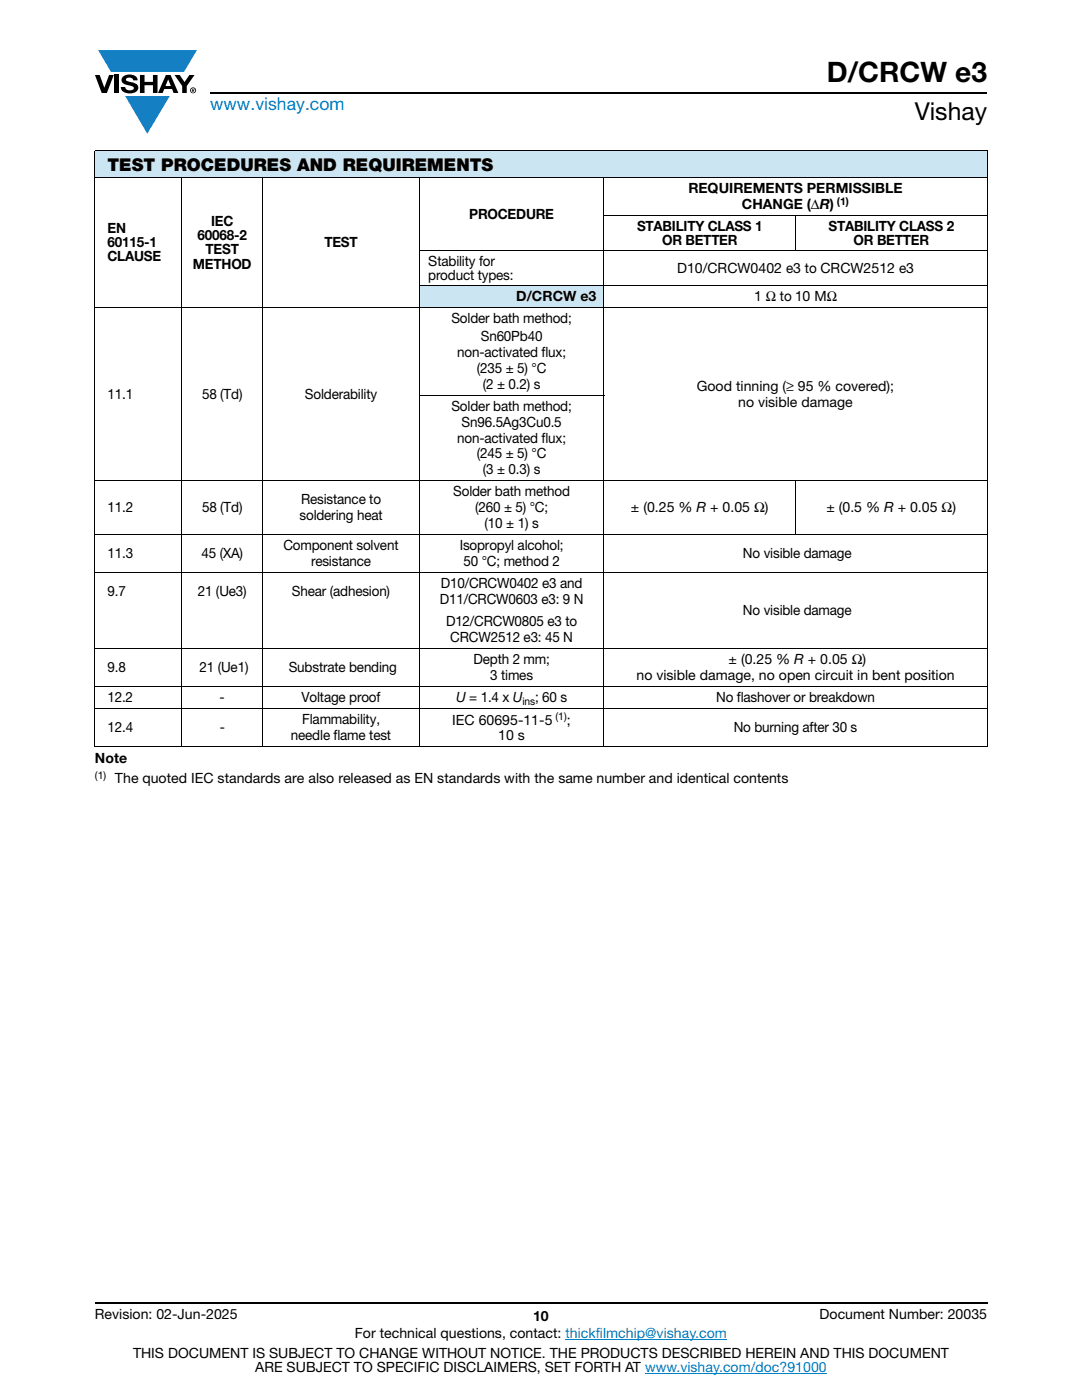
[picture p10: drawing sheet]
<svg xmlns="http://www.w3.org/2000/svg" width="216mm" height="279mm" viewBox="0 0 216 279" stroke-linecap="round" stroke-linejoin="round" font-family="sans-serif">
<defs><g id="words">
<text font-size="5.6" x="165" y="16.4">D/CRCW e3</text>
<text font-size="4.9" x="182.5" y="24">Vishay</text>
<text font-size="3.5" fill="#007ec4" x="42" y="21.9">www.vishay.com</text>
<text font-size="3.5" x="21.4" y="34.1">TEST PROCEDURES AND REQUIREMENTS</text>
<g font-size="2.8">
<text x="137.4" y="38.6">REQUIREMENTS PERMISSIBLE</text>
<text x="148" y="41.8">CHANGE (ΔR)</text>
<text x="21.4" y="46.5">EN</text>
<text x="39.4" y="47.9">60068-2</text>
<text x="42.1" y="45.1">IEC</text>
<text x="93.6" y="43.7">PROCEDURE</text>
<text x="127.1" y="46.1">STABILITY CLASS 1</text>
<text x="165.3" y="46.1">STABILITY CLASS 2</text>
<text x="21.4" y="49.4">60115-1</text>
<text x="21.4" y="52.2">CLAUSE</text>
<text x="38.5" y="53.6">METHOD</text>
<text x="41" y="50.8">TEST</text>
<text x="64.7" y="49.4">TEST</text>
<text x="85.4" y="53">Stability for</text>
<text x="132.1" y="48.9">OR BETTER</text>
<text x="170.3" y="48.9">OR BETTER</text>
<text x="85.4" y="55.8">product types:</text>
<text x="135.1" y="54.4">D10/CRCW0402 e3 to CRCW2512 e3</text>
<text x="90.1" y="64.5">Solder bath method;</text>
<text x="103" y="60.1">D/CRCW e3</text>
<text x="150.5" y="60.1">1 Ω to 10 MΩ</text>
<text x="91.2" y="71.2">non-activated flux;</text>
<text x="95.9" y="68">Sn60Pb40</text>
<text x="95.2" y="74.4">(235 ± 5) °C</text>
<text x="96.4" y="77.6">(2 ± 0.2) s</text>
<text x="139" y="78">Good tinning (≥ 95 % covered);</text>
<text x="21.4" y="79.6">11.1</text>
<text x="40.3" y="79.6">58 (Td)</text>
<text x="60.8" y="79.6">Solderability</text>
<text x="90.1" y="82">Solder bath method;</text>
<text x="147.3" y="81.2">no visible damage</text>
<text x="91.2" y="88.3">non-activated flux;</text>
<text x="92.1" y="85.2">Sn96.5Ag3Cu0.5</text>
<text x="95.2" y="91.5">(245 ± 5) °C</text>
<text x="96.4" y="94.7">(3 ± 0.3) s</text>
<text x="60.1" y="100.7">Resistance to</text>
<text x="90.4" y="99.1">Solder bath method</text>
<text x="21.4" y="102.3">11.2</text>
<text x="40.3" y="102.3">58 (Td)</text>
<text x="59.8" y="103.8">soldering heat</text>
<text x="94.8" y="102.3">(260 ± 5) °C;</text>
<text x="96.7" y="105.4">(10 ± 1) s</text>
<text x="125.9" y="102.3">± (0.25 % R + 0.05 Ω)</text>
<text x="164.9" y="102.3">± (0.5 % R + 0.05 Ω)</text>
<text x="21.4" y="111.4">11.3</text>
<text x="40.2" y="111.4">45 (XA)</text>
<text x="56.6" y="109.8">Component solvent</text>
<text x="62.1" y="113">resistance</text>
<text x="91.7" y="109.8">Isopropyl alcohol;</text>
<text x="92.5" y="113">50 °C; method 2</text>
<text x="148.3" y="111.4">No visible damage</text>
<text x="21.4" y="119">9.7</text>
<text x="39.5" y="119">21 (Ue3)</text>
<text x="58.2" y="119">Shear (adhesion)</text>
<text x="87.9" y="117.4">D10/CRCW0402 e3 and</text>
<text x="87.8" y="120.6">D11/CRCW0603 e3: 9 N</text>
<text x="89" y="125">D12/CRCW0805 e3 to</text>
<text x="148.2" y="122.8">No visible damage</text>
<text x="89.9" y="128.2">CRCW2512 e3: 45 N</text>
<text x="21.4" y="134.2">9.8</text>
<text x="39.8" y="134.2">21 (Ue1)</text>
<text x="57.6" y="134.2">Substrate bending</text>
<text x="94.5" y="132.6">Depth 2 mm;</text>
<text x="97.8" y="135.8">3 times</text>
<text x="127" y="135.8">no visible damage, no open circuit in bent position</text>
<text x="145.4" y="132.6">± (0.25 % R + 0.05 Ω)</text>
<text x="21.4" y="140.2">12.2</text>
<text x="43.8" y="140.2">-</text>
<text x="60.2" y="140.2">Voltage proof</text>
<text x="91" y="140.2">U = 1.4 x U</text>
<text x="106.8" y="140.2">; 60 s</text>
<text x="142.9" y="140.2">No flashover or breakdown</text>
<text x="21.4" y="146.2">12.4</text>
<text x="43.8" y="146.2">-</text>
<text x="58" y="147.8">needle flame test</text>
<text x="60.3" y="144.6">Flammability,</text>
<text x="90.3" y="144.6">IEC 60695-11-5</text>
<text x="99.4" y="147.8">10 s</text>
<text x="113.1" y="144.6">;</text>
<text x="146.4" y="146.2">No burning after 30 s</text>
<text x="18.9" y="152.4">Note</text>
<text x="22.9" y="156.2">The quoted IEC standards are also released as EN standards with the same number and identical contents</text>
<text x="18.9" y="263.3">Revision: 02-Jun-2025</text>
<text x="106.4" y="263.6">10</text>
<text x="163.6" y="263.3">Document Number: 20035</text>
<text x="70.8" y="267.1">For technical questions, contact: thickfilmchip@vishay.com</text>
<text x="26.5" y="271">THIS DOCUMENT IS SUBJECT TO CHANGE WITHOUT NOTICE. THE PRODUCTS DESCRIBED HEREIN AND THIS DOCUMENT</text>
<text x="50.9" y="273.8">ARE SUBJECT TO SPECIFIC DISCLAIMERS, SET FORTH AT www.vishay.com/doc?91000</text>
</g>
<g font-size="2.1">
<text x="167" y="40.9">(1)</text>
<text x="104.3" y="140.7">ins</text>
<text x="110.8" y="143.7">(1)</text>
<text x="18.9" y="155.4">(1)</text>
</g>
</g></defs>
<g fill="#147fc3">
<path d="M19.6 10h19.7l-2.6 4.3h-1.1h-13.5z"/>
<path d="M25 19.2h8.9l-4.5 7.5z"/>
</g>
<g fill="#000">
<path d="M18.9 15h1l.9 2.5 1-2.5h.9l-1.4 3.6h-1zM22.9 15h.9v3.6h-.9zM24.6 15.3a2.1 2.1 0 0 1 2.8 .3l.1 .4h-.9a.79 .79 0 0 0-.7-.5 .79 .79 0 0 0-.8 .4l.3 .3 1 .2a1.08 1.08 0 0 1 1.2 1 1.08 1.08 0 0 1-1.1 1.2 1.73 1.73 0 0 1-2.4-1.2h.9a.96 .96 0 0 0 .8 .6 .96 .96 0 0 0 .9-.4 1.31 1.31 0 0 0-1.2-.6 1.03 1.03 0 0 1-1.1-.6 1.03 1.03 0 0 1 .2-1.1zM27.9 15h.9v1.3h1.7v-1.3h.9v3.6h-.9v-1.6h-1.7v1.6h-.9zM34.8 15h1.1l.9 1.4 1-1.4h1l-1.5 2.2v1.4h-.9v-1.4z"/>
<path d="M33.6 15.9l.5 1.3h-1.1zM33.1 15l-1.6 3.6h1l.3-.8h1.5l.3 .8h1l-1.6-3.6z"/>
<path d="M38.4 17.8h.2v.2h-.2zM38.3 17.7v.7h.1v-.3l.4 .3-.2-.3 .2-.2-.1-.2z"/>
<path d="M38.1 18a.46 .46 0 0 1 .9 0 .46 .46 0 0 1-.9 0zM37.9 18a.6 .6 0 0 0 1.2 0 .6 .6 0 0 0-1.2 0z"/>
</g>
<path d="M42 18.6h155M18.9 260h178.1" fill="none" stroke="#000" stroke-width=".36"/>
<path d="M112.8 267.3h32.3M128.7 274h36.3" fill="none" stroke="#007ec4" stroke-width=".2"/>
<g fill="#cce5f3">
<path d="M18.9 30h178.1v5.5h-178.1z"/>
<path d="M83.7 57h36.8v4.4h-36.8z"/>
</g>
<g fill="none" stroke="#000" stroke-width=".2">
<path d="M18.9 30h178.1M18.9 35.5h178.1M18.9 30.1v118.9M36.2 35.4v113.7M52.4 35.4v113.7M83.7 35.4v113.7M120.5 35.4v113.7M197 30.1v118.9M83.6 50h113.4M83.6 57h113.4M120.4 43.1h76.6M158.7 43v7.1"/>
<path d="M18.9 61.4h178.1M83.6 78.8h37M18.9 96h178.1M158.7 95.9v10.9M18.9 106.7h178.1M18.9 114.3h178.1M18.9 129.5h178.1M18.9 137.1h178.1M18.9 141.5h178.1M18.9 149.1h178.1"/>
</g>
<use href="#words"/>
</svg>
